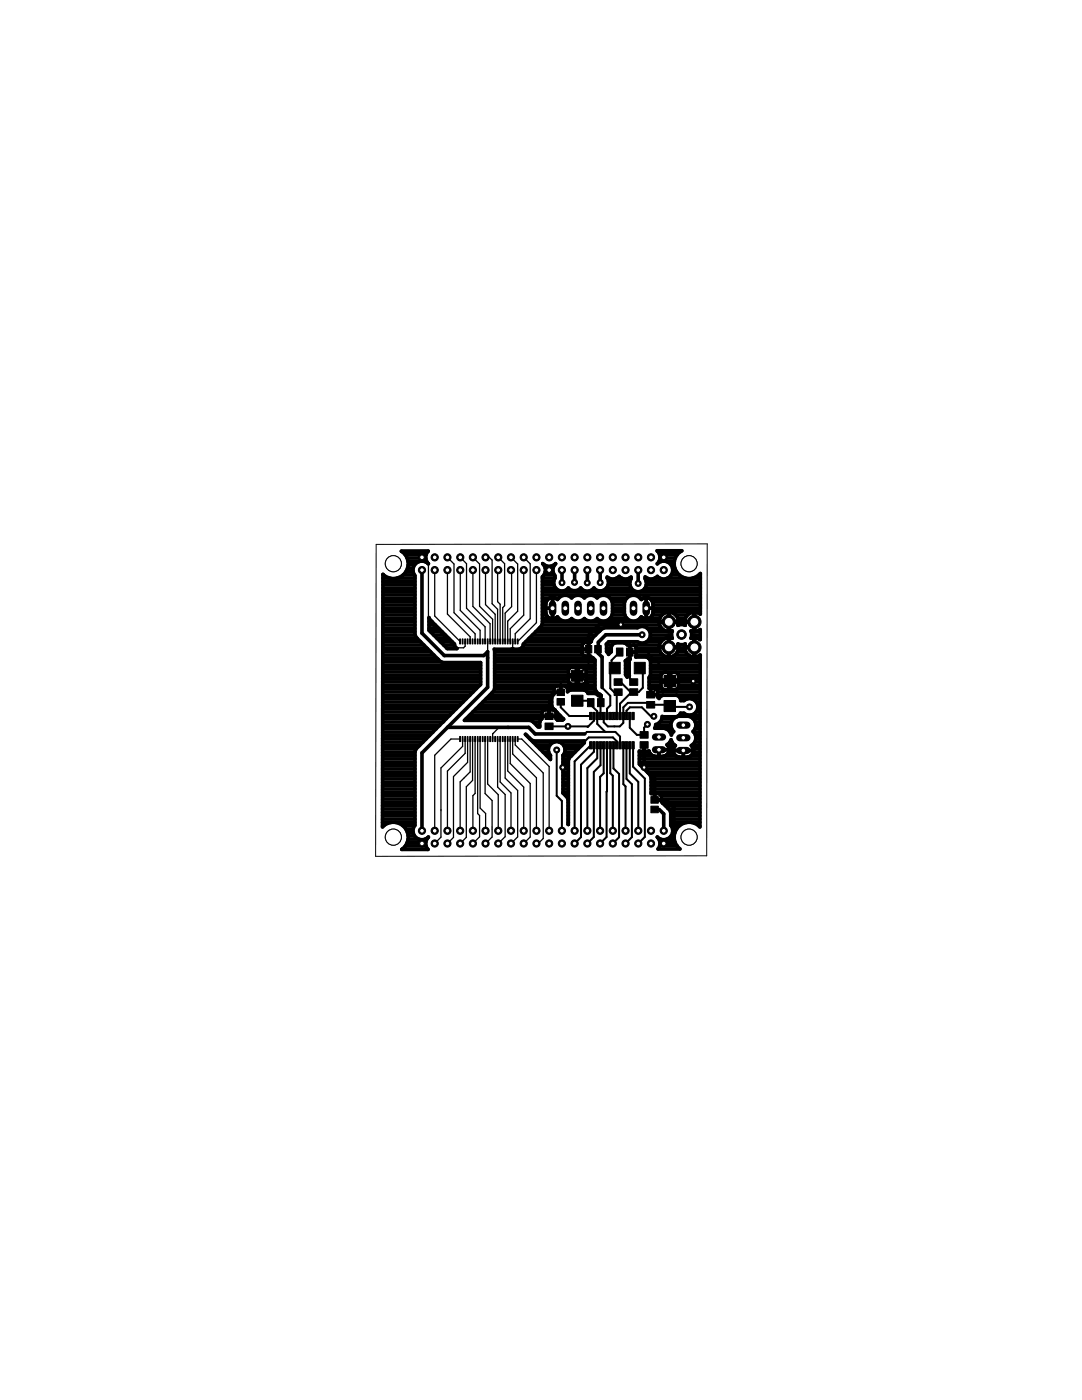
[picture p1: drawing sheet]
<svg xmlns="http://www.w3.org/2000/svg" width="216mm" height="279mm" viewBox="0 0 216 279" stroke-linecap="round" stroke-linejoin="round" font-family="sans-serif">
<g fill="#000" stroke="#000" stroke-width=".2">
<path d="M91.7 127.5h.2v1h-.2zM92.2 127.5h.2v1h-.2zM92.7 127.5h.2v1h-.2zM93.2 127.5h.2v1h-.2zM93.7 127.5h.2v1h-.2zM94.2 127.5h.2v1h-.2zM94.7 127.5h.2v1h-.2zM95.2 127.5h.2v1h-.2zM95.7 127.5h.2v1h-.2zM96.2 127.5h.2v1h-.2zM96.7 127.5h.2v1h-.2zM97.2 127.5h.2v1h-.2z"/>
<path d="M97.7 127.5h.2v1h-.2zM98.2 127.5h.2v1h-.2zM98.7 127.5h.2v1h-.2zM99.2 127.5h.2v1h-.2zM99.7 127.5h.2v1h-.2zM100.2 127.5h.2v1h-.2zM100.7 127.5h.2v1h-.2zM101.2 127.5h.2v1h-.2zM101.7 127.5h.2v1h-.2zM102.2 127.5h.2v1h-.2zM102.7 127.5h.2v1h-.2zM103.2 127.5h.2v1h-.2z"/>
<path d="M111.1 137.5h1.5v1.3h-1.5zM111.1 139.4h1.5v1.3h-1.5zM114 138.7h2.3v2.2h-2.3zM114 133.8h2.3v2.2h-2.3zM116.8 128.8h1.3v1.5h-1.3zM117.2 139.4h1.3v1.6h-1.3zM118.7 128.8h1.3v1.5h-1.3zM119.2 139.4h1.3v1.6h-1.3zM121.6 132.2h2.2v2.3h-2.2zM122.5 137.5h1.6v1.3h-1.6zM122.5 135.5h1.6v1.3h-1.6zM123 129.3h1.3v1.6h-1.3z"/>
<path d="M125 129.3h1.3v1.6h-1.3zM125.6 137.5h1.7v1.3h-1.7zM125.6 135.5h1.7v1.3h-1.7zM126.6 132.2h2.2v2.3h-2.2zM129 140h1.6v1.3h-1.6zM129 138h1.6v1.3h-1.6zM132.5 139.8h2.3v2.2h-2.3zM132.5 134.8h2.3v2.2h-2.3zM91.7 147h.2v1h-.2zM92.2 147h.2v1h-.2zM92.7 147h.2v1h-.2zM93.2 147h.2v1h-.2z"/>
<path d="M93.7 147h.2v1h-.2zM94.2 147h.2v1h-.2zM94.7 147h.2v1h-.2zM95.2 147h.2v1h-.2zM95.7 147h.2v1h-.2zM96.2 147h.2v1h-.2zM96.7 147h.2v1h-.2zM97.2 147h.2v1h-.2zM97.7 147h.2v1h-.2zM98.2 147h.2v1h-.2zM98.7 147h.2v1h-.2zM99.2 147h.2v1h-.2z"/>
<path d="M99.7 147h.2v1h-.2zM100.2 147h.2v1h-.2zM100.7 147h.2v1h-.2zM101.2 147h.2v1h-.2zM101.7 147h.2v1h-.2zM102.2 147h.2v1h-.2zM102.7 147h.2v1h-.2zM103.2 147h.2v1h-.2zM108.8 144.3h1.6v1.3h-1.6zM108.8 142.3h1.6v1.3h-1.6zM117.6 142.2h.5v1.4h-.5zM117.6 148h.5v1.5h-.5z"/>
<path d="M118.3 142.2h.4v1.4h-.4zM118.3 148h.4v1.5h-.4zM118.9 142.2h.5v1.4h-.5zM118.9 148h.5v1.5h-.5zM119.6 142.2h.5v1.4h-.5zM119.6 148h.5v1.5h-.5zM120.2 142.2h.5v1.4h-.5zM120.2 148h.5v1.5h-.5zM120.9 142.2h.4v1.4h-.4zM120.9 148h.4v1.5h-.4zM121.5 142.2h.5v1.4h-.5zM121.5 148h.5v1.5h-.5z"/>
<path d="M122.2 142.2h.4v1.4h-.4zM122.2 148h.4v1.5h-.4zM122.8 142.2h.5v1.4h-.5zM122.8 148h.5v1.5h-.5zM123.5 142.2h.5v1.4h-.5zM123.5 148h.5v1.5h-.5zM124.1 142.2h.5v1.4h-.5zM124.1 148h.5v1.5h-.5zM124.8 142.2h.4v1.4h-.4zM124.8 148h.4v1.5h-.4zM125.4 142.2h.5v1.4h-.5zM125.4 148h.5v1.5h-.5z"/>
<path d="M126.1 142.2h.5v1.4h-.5zM126.1 148h.5v1.5h-.5zM127.7 146h1.6v1.3h-1.6zM127.7 148h1.6v1.3h-1.6zM129.9 159h1.5v1.3h-1.5zM129.9 160.9h1.5v1.3h-1.5z"/>
</g>
<g fill="none" stroke="#000" stroke-width=".4">
<path d="M115.2 139.8h2.3l.4 .4v.5l1.3 1.2v2.6l1.6 1.6M115.5 134.6l-.3 .3h-1.8l-1.5 1.5v1.8h-1.5l-.8 .8v3.9M115.5 134.6h.1M115.5 134.6l4.4 4.4-.1 3.9M117.4 129.6v3l-1.9 2M119.3 129.6h.1M119.4 129.4v1.2M119.4 130.4l.7 .7M120.1 137.2l1.7 1.7v1.9l-.7 .6v1.5M122 133.3l-.2 .3v3.8l.7 .7h.8l-.2 .3v4.5M122 133.3h.7M123.7 130.1l-1.7 1.7v1.5"/>
<path d="M126.4 138.4h-.6l-2.1 2v2.5M126.4 138.1v.3l-.1 .2M128.3 133.5v3.8l-.9 .8h-1.6l-2-2h-.5M133.6 135.9v-1.3l-4.5-4.5h-3.4v5.3l.7 .7M138.3 135.9h-5.7l-2.8 2.7M100.9 145.2h.5M109.6 145h7.8M109.6 144.9v.1M111.1 149.7v9.1l1 1.1v5.9M111.9 140.1v1.1l1.7 1.7h4.3M111.9 140.1h.1M116.7 146.5l.4-.4h5.7l.9 .9v1.7"/>
<path d="M117.4 145l-.2 .1M117.9 148.7l-3.2 3.3v13.8M118.5 148.7v1.3l-2.6 2.6v14.5l-1.2 1.2M118.5 142.9v.9l-1.1 1.2M119.2 148.7v2.6l-2 2v12.5M119.8 148.7v4l-1.3 1.4v12.9l-1.3 1.3M120.5 148.7v5.6l-.8 .7v10.8M121.1 148.7l-.1 18.3-1.3 1.3M121.8 148.7v5.6l.5 .5v11M122.4 148.7v4.7l1.1 1.1v12.6l-1.2 1.2M123.1 148.7v-.8l-.8-.7h-4.8l-5.2 5.2v.8M124.4 148.7v7.8l.4 .5v8.8"/>
<path d="M125 148.7v6.7l1.1 1.1v10.6l-1.3 1.2M125 142.9v-1.1l.7-.6h2.4l2.1 2.1 .3-.3M125.7 142.9v2.3l1.4 1.5h1.4v-1.5l.7-.6M125.7 148.7v5.6l1.7 1.7v9.8M126.3 148.7v4.3l2.4 2.4v11.6l-1.3 1.3M137.6 141.1h-3.8l-.4-.4h-3.6l-.3-.4h-4.2l-.9 .9v3.1l-.7 .7h-2.4l-.8-.9v-1.2"/>
</g>
<g fill="none" stroke="#000" stroke-width=".25">
<path d="M84.2 111.2l1.3 1.3v11.5l5.3 5.3h1.7l.3-.3v-1M86.7 113.8v9.1l5.1 5.1M89.3 113.8v8.8l4.5 4.5v.9M89.3 111.2l1.3 1.4v9.7l4.2 4.2v1.5M91.8 113.8v8l4 4v2.2M91.8 111.2l1.3 1.3v8.9l3.7 3.7v2.9M94.4 111.2l1.3 1.4v8.4l2.6 2.6v4.4M94.4 113.8v7.2l3.4 3.5v3.5M96.9 111.2h.7l.6 .6v8.7l1.1 1.1v6.4M96.9 113.8v6.9l1.9 1.9v5.4M99.4 113.8l-.1 .1v6.2l.5 .5v7.4M99.4 111.2l1.3 1.3v8.4l-.4 .4v6.7"/>
<path d="M102 113.8l.1 .1v7.2l-1.3 1.3v5.6M102 111.2l1.3 1.4v9.4l-2 2v4M104.5 113.8v9l-2.7 2.7v2.5M104.5 111.2l1.3 1.3v11l-3 3v1.5M107 113.8v10.5l-3.7 3.7M97.3 128v3.3M102.3 128v1.6l.5 .5h14.5l.1-.1M91.8 147.5h-1.8l-3.3 3.2v15.1M92.3 147.5v1.4l-4.3 4.4v13.8l-1.3 1.2M92.8 147.5v2.8l-3.5 3.6v11.9M93.3 147.5v4.6l-2.8 2.9v12.1l-1.2 1.2M93.8 147.5v6.6l-2 1.9v9.8"/>
<path d="M94.3 147.5v8.2l-1.3 1.3v10.1l-1.2 1.2M94.8 147.5v10.8l-.4 .5v7M95.3 147.5v14.9l.4 .4v4.2l-1.3 1.3M95.8 147.5v13.8l1.1 1v3.5M96.8 147.5v10.9l1.4 1.4v7.2l-1.3 1.3M97.3 147.5v9l2.1 2.1v7.2M99.3 147.5v9.6l1.5 1.5v8.4l-1.4 1.3M99.8 147.5v8.6l2.2 2.1v7.6M100.8 147.5v7.8l2.5 2.5v9.2l-1.3 1.3M100.9 145.2h-1.3l-1.3 1.3v1M101.3 147.5v6.4l3.2 3.2v8.7M101.8 147.5v4.9l4 4v10.6l-1.3 1.3"/>
<path d="M102.3 147.5v3l4.7 4.7v10.6M102.8 147.5v1.2l5.6 5.6v13l-1 1h-.4M103.3 147.5h.8l5.5 5.5v12.8"/>
</g>
<g fill="none" stroke="#000" stroke-width=".72">
<path d="M76.4 118.1h6.4M76.4 119.4h6.4M76.4 118.7h6.4M76.4 117.4h6.4M76.4 116.7h6.4M76.4 116.1h6.4M76.4 115.4h1.4M76.4 114.7h.1M79.2 115.4h3.6M80.2 110h5.2M80.5 114.7h2.2M80.9 110.7h4.1"/>
<path d="M81 114h1.4M81.3 111.4h3.7M81.3 113.4h1.1M81.4 112.1h2.3M81.4 112.7h1.3M82.4 113.4v.7l.4 .8v11.8l.2 .5 4.9 4.8 .5 .2h7.5v4.4l-12.9 12.9-.2 .5v14.7a1.78 1.78 0 0 0 .2 2.5 1.78 1.78 0 0 0 2.5-.2v.1a1.7 1.7 0 0 0-.1 2.4h-5.2a2.86 2.86 0 0 0 1.2-2M84.2 113.8v12.6l4.4 4.4h7.9l.8-.7v7.1l-13.1 13.1v15.5M84.7 112.1h.5M85.2 112.2a1.8 1.8 0 0 1 .2-2.2h-5.3a2.96 2.96 0 0 1 .7 4.4 2.96 2.96 0 0 1-4.4 .2l-.1 50.4a2.98 2.98 0 0 1 3.5-.6 2.98 2.98 0 0 1 1.6 3.1M85.5 112.5a1.78 1.78 0 0 0-1.8-.5 1.78 1.78 0 0 0-1.3 1.4M108.2 118.1h18.7M108.2 119.4h1.5"/>
<path d="M108.2 118.7h31.5M108.2 117.4h2.7M108.2 116.7h2.3M108.2 116.1h2.3M108.2 115.4h2.5M108.3 112.5l.5 .9M108.3 112.5h.1M108.3 112.5a1.74 1.74 0 0 0 2.3 .2M108.5 112.7h.1M108.6 114.7h2M108.8 113.4v.7l-.6 1v9.4l-.5 .8-3.3 3.2a.97 .97 0 0 1-.8 1.1h-5l.1 7.8M108.8 114h1.5"/>
<path d="M108.8 113.4h1.6M109.4 119.6a1.38 1.38 0 0 1 1.8 .1 1.79 1.79 0 0 1 2.9-.4 1.7 1.7 0 0 1 2.5 0 1.7 1.7 0 0 1 2.5 0 1.79 1.79 0 0 1 1.9-.4 1.79 1.79 0 0 1 1.2 1.4v2.2a1.81 1.81 0 0 1-3.1 .9 1.75 1.75 0 0 1-2.5 0 1.75 1.75 0 0 1-2.5 0 1.8 1.8 0 0 1-2.9-.3 1.35 1.35 0 0 1-1.4 .3 1.35 1.35 0 0 1-.9-1.1v-2zM110.3 119.3v4.2M110.3 119.4h.1M110.3 113.4v.7l.4 .8v.5M110.6 112.8l-.3 .6M110.6 112.7h.1M110.7 115.4a1.67 1.67 0 0 0 .4 2.2 1.67 1.67 0 0 0 2.3-.3 1.62 1.62 0 0 0 2.5 0 1.64 1.64 0 0 0 2.6 0 1.72 1.72 0 0 0 2.4 .2 1.72 1.72 0 0 0 .3-2.3 1.71 1.71 0 0 0 2.3-.2 1.69 1.69 0 0 0 2.4 .2l-.2 .9M110.8 119.4h.7M110.9 112.5l-.3 .3M112.1 113.8h.1M112.1 113.8v2.5"/>
<path d="M113.4 117.4h.1M114.7 113.8l-.1 2.4M115.8 117.4h.1M117.2 116.3h.1M117.2 113.8v2.5M118.5 117.4h.1M119.7 113.8l.1 2.5M121 117.4h4.9M121.2 115.4h.3M121.3 116.7h4.4M121.4 116.1h4.3M121.8 119.4h3.3"/>
<path d="M123 115.4h1.1M124.9 119.6a1.85 1.85 0 0 1 3.1 .1 1.37 1.37 0 0 1 1.4-.4 1.37 1.37 0 0 1 .9 1.2v1.8a1.35 1.35 0 0 1-.9 1.1 1.35 1.35 0 0 1-1.4-.3 1.85 1.85 0 0 1-1.9 .9 1.85 1.85 0 0 1-1.5-1.5v-2.2zM125.6 115.4h.3M125.7 116.1v.7l.2 .6M127.3 113.8v2.6M127.4 113.8h-.1M127.7 118.1h12M127.7 119.4h.6M128.7 117.4h11M128.7 115.4h.5M128.9 119.3v4.2M128.9 119.4h.1"/>
<path d="M128.9 116.1h10.8M129 116.1a1.67 1.67 0 0 1-1 1.9 1.67 1.67 0 0 1-2.1-.6M129 116.7h10.7M129.5 119.4h10.2M130.6 115.4h1.1M131.1 112.5a1.71 1.71 0 0 0 0-2.6h5a2.97 2.97 0 0 0-.9 4.5 2.97 2.97 0 0 0 4.5 0v8.2l-.5-.3-.6-.1v1.8h-2a1.95 1.95 0 0 1 1.8-1.8M131.2 110h4.6M131.4 112.3a1.8 1.8 0 0 1 2.5 .3 1.8 1.8 0 0 1-.3 2.5 1.8 1.8 0 0 1-2.4-.1 1.71 1.71 0 0 1-2.5 .1l.3 1M131.5 112.1h.4M131.6 110.7h3.5M131.7 111.4h3M132.9 112.1h1.7"/>
<path d="M133.2 115.4h3.6M133.9 112.7h.6M134 114.7h1.5M134.2 113.4h.5M134.2 114h.8M138.2 115.4h1.5M139.5 114.7h.2M76.4 139.4h16.7M76.4 136.1h19.5M76.4 138.8h17.3M76.4 138.1h18M76.4 137.4h18.7"/>
<path d="M76.4 136.8h19.3M76.4 135.4h19.5M76.4 134.7h19.5M76.4 134.1h19.5M76.4 126.1h6.4M76.4 128.7h8.2M76.4 128.1h7.5M76.4 121.4h6.4M76.4 133.4h19.5M76.4 132.8h19.5M76.4 132.1h11.6M76.4 131.4h10.8"/>
<path d="M76.4 130.7h10.2M76.4 130.1h9.5M76.4 129.4h8.9M76.4 127.4h6.8M76.4 126.7h6.4M76.4 125.4h6.4M76.4 124.7h6.4M76.4 124.1h6.4M76.4 123.4h6.4M76.4 122.7h6.4M76.4 122.1h6.4M76.4 120.7h6.4"/>
<path d="M76.4 120.1h6.4M85.6 123.3l.1 .3 5 4.9a.92 .92 0 0 0 .5 .9h-2l-3.6-3.6zM85.6 125.4h1.9M85.6 124.7h1.3M85.6 124.1h.6M85.6 123.4h.1M85.9 126.1h2.3M86.5 126.7h2.4M87.2 127.4h2.3M87.9 128.1h2.3M88.5 128.7h2.2M89.2 129.4h1.9"/>
<path d="M97 139.4h13.1M97.7 138.8h12.6M98.1 138.3v.1M98.4 138.1h12.2M98.7 137.4l-.2 .6-.4 .3M98.7 136.1h14.8M98.7 137.4h11.9M98.7 136.8h20M98.7 135.4h14.7M98.7 134.7h16.3M98.7 134.1h14.7M98.7 133.4h14.8"/>
<path d="M98.7 132.8h20M98.7 132.1h20M98.7 131.4h19.7M98.7 130.7h17.7M98.7 130.1h17.5M104 129.4h12.2M104.4 128.7h11.8M104.9 128.1h13M105.6 127.4h12.6M106.2 126.7h12.7M106.9 126.1h12.6M107.6 125.4h12.7"/>
<path d="M108.1 124.7h23.5M108.2 121.4h2.1M108.2 124.1h25.2M108.2 123.4h1.5M108.2 122.7h.8M108.2 122.1h.7M108.2 120.7h.7M108.2 120.1h.8M110.3 123.4h.1M110.3 122.7h.1M110.3 122.1h.1M110.3 120.7v.1"/>
<path d="M110.3 120.1h.1M110.6 137.4l.2-.4 .3-.1h1.7l.3 .2 .1 .3M110.6 137.4v1.1l-.5 .7v1.7l.2 .4 2.2 2.2-.3 .2h-.9l-.3-.3-.1-1.3-.4-.4h-1.8l-.5 .4-.1 1.3-.4 .7v1h-.3l-1.1-1.1-.5-.2h-13.1l5.4-5.5M110.6 138.2h1.3M110.8 123.4h.7M111.9 136.9v1.3M111.9 138.2h.1M111.9 138.1h.1M111.9 137.4h.1M113.2 137.4h5.5M113.7 133.3l1.3-.1v3.3l-1.3-.1-.3-.4v-1h3.5l-.1 1.3-.4 .2h-1v-3.3l1.3 .1 .2 .4v1h-3.5v-1zM115 136.1h.4"/>
<path d="M115 135.4h.4M115 134.1h.4M115 133.4h.4M115.4 134.7h3.3M116.2 129.6h1.3M116.2 128.8v1.6l.1 .3 .4 .2h1.1l.9 .8v5.8l.3 .5 1 .8h-.6l-.7-.4h-1.4l-.4-.5-.4-.2h-2.7l-.6 .4v-.7M116.8 133.4h1.9M116.9 136.1h1.8M116.9 135.4h1.8M116.9 134.1h1.8M117.2 138.1h1.8M117.4 130.7l.1 .1"/>
<path d="M117.4 130.1h.1M117.4 129.4h.1M117.4 128.7l.1 .1M118.2 127.4l-.4 .8h-1.2l-.4 .6M119.3 129.6v.7l.8 .8v6.1M119.3 138.8h.6M119.7 125.9l.4-.4 .5-.2h6.6a1.68 1.68 0 0 1 2.3 .5 1.68 1.68 0 0 1-.4 2.3M119.7 125.9h.1M119.7 125.9l-1.5 1.5M119.9 138.8v1.5M119.9 139.4h.1M121 128.7h1.1"/>
<path d="M121 129.4h1M121.1 130.1h.9M121.7 123.4h3.4M122.1 128.7l.7-.4h1.7l.7 .4h6.4M122.1 128.7l-.1 .4v1M122.1 122.7h2.6M122.1 120.1h2.6M122.2 121.4h2.4M122.2 122.1h2.4M122.2 120.7h2.4M123.9 124.7h-4.3l-2.2 2.1v4.1M124.8 131.9l.4-.4h.5l-.2 .5 .1 2.9-.5 .2-.3-.4z"/>
<path d="M124.8 134.1h.7M124.8 133.4h.7M124.8 132.8h.7M124.8 132.1h.7M124.9 134.7h.6M125.7 131.4h.1M125.7 130.7v.1M125.7 130.1h.1M125.7 129.4h.1M125.7 128.8v2.7M126.4 128.7l.3 .2 .2 .3v1.9h2.1l.6 .5 .2 .4v2.7l-.3 .5v2.2h1.3M126.9 130.1l-1.2 .1"/>
<path d="M126.9 130.7h5.4M126.9 130.1h4.8M126.9 129.4h4.6M127.7 123.4h.7M128.1 126.7h-7.2l-1.5 1.5v1.7M128.9 123.4h.1M128.9 122.7h.1M128.9 122.1h.1M128.9 120.7l.1 .1M128.9 120.1h.1M129.1 128.1l-.6 .2h-.7l-.6-.2h-5.7l-.5 .4v1.5l.4 .6 .6-.5M129.1 128.1h2.8"/>
<path d="M129.2 125.4h2.8M129.5 131.4h10.2M129.5 123.4h2.2M129.5 136.1h10.2M129.5 136.8h2.4M129.5 135.4h2.4M129.6 127.4h3.1M129.7 126.1h4.4M129.8 126.7h4.2M129.8 134.7h2.1M129.8 134.1h9.9M129.8 133.4h9.9"/>
<path d="M129.8 132.8h9.9M129.8 132.1h9.9M129.8 138.6h1.4M129.8 138.6l.1 .1M129.8 137.4v1.2M129.8 138.1h.1M129.8 137.4h.1M130.2 122.7h1.9M130.2 120.1h9.5M130.3 122.1h9.4M130.3 120.7h9.4M130.8 137.4l.4 .4v1.3l.3 .3 .4-.5 .4-.2h2.7a1.02 1.02 0 0 1 .8 1.1h.7l.7-.4"/>
<path d="M130.8 137.4h1.3M131.2 138.8h1M131.2 138.1h8.5M131.5 124.2h3.9M131.5 124.2h.1M131.5 124.2l.1 .5M131.6 124.7a2.02 2.02 0 0 0 1.7 1.3M131.7 130l-.2-.7h3.9l-.2 .7M131.8 128.1a1.97 1.97 0 0 1 1.6-.8v3.8a1.86 1.86 0 0 1-1.7-1.1M131.9 134.7v1h3.5v-1M131.9 134.7l.4-.5h1.1v3.4l-1.3-.1-.2-.4v-1M133.4 126v-3.8a1.91 1.91 0 0 0-1.9 1.8h3.9a1.95 1.95 0 0 0-1.8-1.8v3.8"/>
<path d="M133.4 128.7h.2M133.4 128.1h.2M133.4 130.7h.2M133.4 130.1h.2M133.4 129.4h.2M133.4 127.4h.2M133.4 125.4h.2M133.4 124.7h.2M133.4 123.4h.2M133.4 122.7h.2M133.4 137.4h.4M133.4 136.8h.4"/>
<path d="M133.4 135.4h.4M133.4 134.7h.4M133.6 124.1h4.9M133.6 126l.6-.1-.2 .4v.7l.2 .4-.6-.1v3.8a1.86 1.86 0 0 0 1.6-1.1M134.6 130.7h2.8M134.8 122.7h2.4M135 138.8h4.7M135.2 130.1h1.6M135.2 137.4h4.5M135.3 123.4h1.5M135.3 124.7h1.4M135.3 124.7h.1"/>
<path d="M135.3 128.7h1.4M135.4 134.7l-.4-.5h-1.2v3.4l1.4-.1 .2-.4v-1M135.4 136.8h4.3M135.4 135.4h4.3M135.4 134.7h4.3M135.4 129.4h1.2M135.4 124.2l-.1 .5M135.4 124.2h.1M135.8 139.4h3.9M136.6 124.2h2v1.8M136.6 124.2h.1M136.6 124.2l.1 .5"/>
<path d="M136.6 124.7h.1M136.8 130l-.2-.7h2v1.8l1.1-.4M136.8 130a1.89 1.89 0 0 0 1.6 1.1M137.9 139.4a1.67 1.67 0 0 1 1.2 2.4 1.67 1.67 0 0 1-2.6 .5h-.7l-.4 .6-.4 .1h-2.9a1.59 1.59 0 0 1-1.3 1.6l-.2 .7h2l.6 .3 .5 .5M137.9 126.1h1.8M138 126.7h1.7M138.4 127.3h.1M138.4 122.2h.1M138.4 131.1h.1M138.5 122.2l-.1 3.8-.5-.1 .1 .4v.7l-.1 .4 .5-.1M138.5 127.3v3.8M138.5 128.7h.1"/>
<path d="M138.5 128.1h.1M138.5 130.7h.1M138.5 130.1h.1M138.5 129.4h.1M138.5 127.4h.1M138.5 125.4h.1M138.5 124.7h.1M138.5 123.4h.1M138.5 122.7h.1M138.7 126l1-.4v2.1l-1.1-.4v1.8h-2l.1-.6-.3 .2h-.8l-.3-.2 .1 .6h-3.9l.3-1M139.3 127.4h.4M139.7 130.7v34.3a2.98 2.98 0 0 0-3.5-.6 2.98 2.98 0 0 0-1.7 3.1"/>
<path d="M139.7 130.7v.1M139.7 121.4h-10.7M76.3 159.5h6.5M76.3 158.8h6.5M76.3 158.1h6.5M76.3 157.5h6.5M76.3 156.8h6.5M76.3 156.1h6.5M76.3 155.4h6.5M76.3 154.8h6.5M76.3 154.1h6.5M76.3 153.5h6.5"/>
<path d="M76.3 152.8h6.5M76.3 152.1h6.5M76.3 151.4h6.5M76.3 150.8h6.5M76.3 150.1h6.5M76.3 149.4h6.7M76.3 148.8h7.4M76.3 148.1h8.1M76.3 147.4h8.7M76.4 146.8h9.3M76.4 146.1h10M76.4 145.4h10.7"/>
<path d="M76.4 144.8h11.3M76.4 144.1h12M76.4 143.4h12.6M76.4 142.8h13.3M76.4 142.1h14M76.4 141.4h14.7M76.4 140.8h15.3M76.4 140.1h16M88.5 144h.1M89.3 145.2h16.2l1.3 1.3h9.9M93 143.4h15.1M93.7 142.8h14.4"/>
<path d="M94.3 142.1h13.9M95 141.4h15.4M95.7 140.8h14.4M96.4 140.1h13.7M105.1 146.8h.1M105.7 147.4h.1M106.4 148.1h4.1M106.4 144.1h1.3M107 148.8h2.7M107.1 144.8h.6M107.7 149.4h1.7M108.1 142.9h2.9"/>
<path d="M108.4 150.1h1.1M109.1 150.8h.7M109.6 141.7v1.3M109.6 142.8h.1M109.6 142.1h.1M109.7 151.4h.1M109.8 150.7v.9l-5-5 1.2 1.1 .5 .2h10.1v.4l-3 2.9-.2 .5v12.8M109.8 150.7a1.66 1.66 0 0 1 .1-2.2 1.66 1.66 0 0 1 2.3 0 1.66 1.66 0 0 1 .1 2.2M110.9 142.1h.1M111 142.8h.7M111 143.4h1.4M111.6 148.1h5"/>
<path d="M112.3 150.7v7.6l.9 .8 .2 .5M112.3 158.1h1.1M112.3 157.5h1.1M112.3 156.8h1.1M112.3 156.1h1.1M112.3 155.4h1.1M112.3 154.8h1.1M112.3 154.1h1.1M112.3 153.5h1.1M112.3 152.8h1.1M112.3 152.1h1.1M112.3 151.4h1.2"/>
<path d="M112.3 150.8h1.8M112.5 148.8h3.6M112.7 150.1h2M112.7 149.4h2.7M112.8 158.8h.6M113.3 159.5h.1M119.9 140.1h.1M127.6 152.1h12.1M127.6 151.4h12.1M127.6 150.8h2.6M127.6 150.1h2M127.8 152.8h11.9"/>
<path d="M128.5 153.5h11.2M128.5 148.8h.1M128.5 149.4v.1M128.5 148.7v4.5l2.1 2.1v4.3M129.2 154.1h10.5M129.5 149.9a1.32 1.32 0 0 0 1.2 1h1.6a1.31 1.31 0 0 0 1.2-.9 1.31 1.31 0 0 0-.4-1.4l.6-.5 .2-.5 .3 .7 .6 .5-.4 .7v.6M129.5 149.9h-1.9v2.6l2.1 2.2 .2 .4v3.3h1.5l.4 .1 .2 .4v1.1l1.6 1.6 .2 .6v2.5l.1 .1M129.5 149.9h.1M129.8 154.8h9.9M129.9 158.1h9.8M129.9 157.5h9.8M129.9 156.8h9.8"/>
<path d="M129.9 156.1h9.8M129.9 155.4h9.8M130.6 159.6h2.3l1.6 1.6v6.2l-.9 .9h-1.2M130.6 159.6v.1M130.6 159.5h.1M130.6 158.8h.1M130.8 144.8h3.1M131.5 149.6v1.3M131.5 149.6h.1M131.5 149.6h2M131.5 150.8h.1M131.5 150.1h.1"/>
<path d="M131.7 144.1h2.3M132 158.8h7.7M132 159.5h7.7M132.1 143.4h2.3M132.8 145.4h1.2M132.8 150.8h2M133.2 148.8h1.5M133.4 150.1h1M133.5 149.4h.9M133.7 148.1h.4M133.7 146.1l.3 .6 .4-.7a1.77 1.77 0 0 1-.5-1.8 1.77 1.77 0 0 1 1.4-1.3h2.1a1.77 1.77 0 0 1 1.4 1.3 1.77 1.77 0 0 1-.5 1.8 1.73 1.73 0 0 1-.4 2.8l.4 .7v.6M133.7 146.1h.6"/>
<path d="M134.3 149.8h4.1M134.4 150.1a1.27 1.27 0 0 0 1.2 1h1.6a1.27 1.27 0 0 0 1.1-1M135.5 142.8h4.2M136.4 150.1h.1M136.4 150.8h.1M136.4 149.8v1.3M137.9 150.8h1.8M138 148.8h1.7M138.3 143.4h1.4M138.3 150.1h1.4M138.3 149.4h1.4M138.4 146.1h1.3"/>
<path d="M138.6 148.1h1.1M138.7 145.4h1M138.7 144.1h1M138.8 146.8h.9M138.8 147.4h.9M138.8 144.8h.9M138.9 142.1h.8M138.9 140.1h.8M139.2 141.4h.5M139.2 140.8h.5M76.3 164.1h1.7M76.3 164.8h.3"/>
<path d="M76.3 163.5h6.5M76.3 162.8h6.5M76.3 162.1h6.5M76.3 161.5h6.5M76.3 160.8h6.5M76.3 160.1h6.5M79 164.1h3.8M80.2 169.5h5.2M80.4 164.8h2.3M80.9 168.8h4.1M81 165.5h1.4M81.3 168.1h3.7"/>
<path d="M81.3 166.1h1.1M81.4 167.5h2.2M81.4 166.8h1.3M84.8 167.5h.4M113.4 164.1h.1M113.4 163.5h.1M113.4 162.8h.1M113.4 162.1h.1M113.4 161.5h.1M113.4 160.8h.1M113.4 160.1h.1M131.1 167.1a1.69 1.69 0 0 1 .2 2.3h4.4l-.6-.5-.6-1.4"/>
<path d="M131.2 167l-.1 .1M131.5 167.5h.3M131.5 161.5l.9 .9v3.4M131.6 168.8h3.5M131.7 168.1h3M132.1 160.1h7.6M132.3 160.3h.1M132.8 160.8h6.9M133.1 167.5h1.4M133.4 161.5h6.3M133.8 162.1h5.9M133.8 164.1h3.2"/>
<path d="M133.8 163.5h5.9M133.8 162.8h5.9M133.9 166.8a1.78 1.78 0 0 1-2.7 .2M133.9 164.8l.3 .6v.8l-.3 .6M133.9 166.8h.6M133.9 164.8h1.7M134.2 166.1h.5M134.2 165.5h.8M138 164.1h1.7M139.4 164.8h.3"/>
</g>
<path d="M128.9 120.6v1.6" fill="none" stroke="#000" stroke-width="1.5"/>
<circle cx="128.9" cy="121.4" r=".51" fill="#fff" stroke="#000" stroke-width=".2"/>
<path d="M126.4 120.6v1.6" fill="none" stroke="#000" stroke-width="1.5"/>
<circle cx="126.4" cy="121.4" r=".51" fill="#fff" stroke="#000" stroke-width=".2"/>
<path d="M130.8 149.6h1.4" fill="none" stroke="#000" stroke-width="1.4"/>
<circle cx="131.5" cy="149.6" r=".47" fill="#fff" stroke="#000" stroke-width=".2"/>
<path d="M130.8 147.1h1.4" fill="none" stroke="#000" stroke-width="1.4"/>
<circle cx="131.5" cy="147.1" r=".47" fill="#fff" stroke="#000" stroke-width=".2"/>
<path d="M135.6 144.7h1.5" fill="none" stroke="#000" stroke-width="1.4"/>
<circle cx="136.4" cy="144.7" r=".47" fill="#fff" stroke="#000" stroke-width=".2"/>
<path d="M135.6 147.2h1.5" fill="none" stroke="#000" stroke-width="1.4"/>
<circle cx="136.4" cy="147.2" r=".47" fill="#fff" stroke="#000" stroke-width=".2"/>
<path d="M135.6 149.8h1.5" fill="none" stroke="#000" stroke-width="1.4"/>
<circle cx="136.4" cy="149.8" r=".47" fill="#fff" stroke="#000" stroke-width=".2"/>
<circle cx="136" cy="126.6" r=".95" fill="#000" stroke="#000" stroke-width=".2"/>
<circle cx="136" cy="126.6" r=".64" fill="#fff" stroke="#000" stroke-width=".2"/>
<circle cx="133.5" cy="124.1" r="1.33" fill="#000" stroke="#000" stroke-width=".2"/>
<circle cx="133.5" cy="124.1" r=".89" fill="#fff" stroke="#000" stroke-width=".2"/>
<circle cx="138.6" cy="124.1" r="1.33" fill="#000" stroke="#000" stroke-width=".2"/>
<circle cx="138.6" cy="124.1" r=".89" fill="#fff" stroke="#000" stroke-width=".2"/>
<circle cx="138.6" cy="129.2" r="1.33" fill="#000" stroke="#000" stroke-width=".2"/>
<circle cx="138.6" cy="129.2" r=".89" fill="#fff" stroke="#000" stroke-width=".2"/>
<circle cx="133.5" cy="129.2" r="1.33" fill="#000" stroke="#000" stroke-width=".2"/>
<circle cx="133.5" cy="129.2" r=".89" fill="#fff" stroke="#000" stroke-width=".2"/>
<circle cx="84.2" cy="111.2" r=".72" fill="#000" stroke="#000" stroke-width=".2"/>
<circle cx="84.2" cy="111.2" r=".47" fill="#fff" stroke="#000" stroke-width=".2"/>
<circle cx="84.2" cy="113.8" r=".72" fill="#000" stroke="#000" stroke-width=".2"/>
<circle cx="84.2" cy="113.8" r=".47" fill="#fff" stroke="#000" stroke-width=".2"/>
<circle cx="86.7" cy="113.8" r=".72" fill="#000" stroke="#000" stroke-width=".2"/>
<circle cx="86.7" cy="113.8" r=".47" fill="#fff" stroke="#000" stroke-width=".2"/>
<circle cx="86.7" cy="111.2" r=".72" fill="#000" stroke="#000" stroke-width=".2"/>
<circle cx="86.7" cy="111.2" r=".47" fill="#fff" stroke="#000" stroke-width=".2"/>
<circle cx="89.3" cy="111.2" r=".72" fill="#000" stroke="#000" stroke-width=".2"/>
<circle cx="89.3" cy="111.2" r=".47" fill="#fff" stroke="#000" stroke-width=".2"/>
<circle cx="89.3" cy="113.8" r=".72" fill="#000" stroke="#000" stroke-width=".2"/>
<circle cx="89.3" cy="113.8" r=".47" fill="#fff" stroke="#000" stroke-width=".2"/>
<circle cx="91.8" cy="113.8" r=".72" fill="#000" stroke="#000" stroke-width=".2"/>
<circle cx="91.8" cy="113.8" r=".47" fill="#fff" stroke="#000" stroke-width=".2"/>
<circle cx="91.8" cy="111.2" r=".72" fill="#000" stroke="#000" stroke-width=".2"/>
<circle cx="91.8" cy="111.2" r=".47" fill="#fff" stroke="#000" stroke-width=".2"/>
<circle cx="94.4" cy="111.2" r=".72" fill="#000" stroke="#000" stroke-width=".2"/>
<circle cx="94.4" cy="111.2" r=".47" fill="#fff" stroke="#000" stroke-width=".2"/>
<circle cx="94.4" cy="113.8" r=".72" fill="#000" stroke="#000" stroke-width=".2"/>
<circle cx="94.4" cy="113.8" r=".47" fill="#fff" stroke="#000" stroke-width=".2"/>
<circle cx="96.9" cy="113.8" r=".72" fill="#000" stroke="#000" stroke-width=".2"/>
<circle cx="96.9" cy="113.8" r=".47" fill="#fff" stroke="#000" stroke-width=".2"/>
<circle cx="96.9" cy="111.2" r=".72" fill="#000" stroke="#000" stroke-width=".2"/>
<circle cx="96.9" cy="111.2" r=".47" fill="#fff" stroke="#000" stroke-width=".2"/>
<circle cx="99.4" cy="111.2" r=".72" fill="#000" stroke="#000" stroke-width=".2"/>
<circle cx="99.4" cy="111.2" r=".47" fill="#fff" stroke="#000" stroke-width=".2"/>
<circle cx="99.4" cy="113.8" r=".72" fill="#000" stroke="#000" stroke-width=".2"/>
<circle cx="99.4" cy="113.8" r=".47" fill="#fff" stroke="#000" stroke-width=".2"/>
<circle cx="102" cy="111.2" r=".72" fill="#000" stroke="#000" stroke-width=".2"/>
<circle cx="102" cy="111.2" r=".47" fill="#fff" stroke="#000" stroke-width=".2"/>
<circle cx="102" cy="113.8" r=".72" fill="#000" stroke="#000" stroke-width=".2"/>
<circle cx="102" cy="113.8" r=".47" fill="#fff" stroke="#000" stroke-width=".2"/>
<circle cx="104.5" cy="113.8" r=".72" fill="#000" stroke="#000" stroke-width=".2"/>
<circle cx="104.5" cy="113.8" r=".47" fill="#fff" stroke="#000" stroke-width=".2"/>
<circle cx="104.5" cy="111.2" r=".72" fill="#000" stroke="#000" stroke-width=".2"/>
<circle cx="104.5" cy="111.2" r=".47" fill="#fff" stroke="#000" stroke-width=".2"/>
<circle cx="107" cy="111.2" r=".72" fill="#000" stroke="#000" stroke-width=".2"/>
<circle cx="107" cy="111.2" r=".47" fill="#fff" stroke="#000" stroke-width=".2"/>
<circle cx="107" cy="113.8" r=".72" fill="#000" stroke="#000" stroke-width=".2"/>
<circle cx="107" cy="113.8" r=".47" fill="#fff" stroke="#000" stroke-width=".2"/>
<circle cx="109.6" cy="113.8" r=".72" fill="#000" stroke="#000" stroke-width=".2"/>
<circle cx="109.6" cy="113.8" r=".47" fill="#fff" stroke="#000" stroke-width=".2"/>
<circle cx="109.6" cy="111.2" r=".72" fill="#000" stroke="#000" stroke-width=".2"/>
<circle cx="109.6" cy="111.2" r=".47" fill="#fff" stroke="#000" stroke-width=".2"/>
<circle cx="112.1" cy="111.2" r=".72" fill="#000" stroke="#000" stroke-width=".2"/>
<circle cx="112.1" cy="111.2" r=".47" fill="#fff" stroke="#000" stroke-width=".2"/>
<circle cx="112.1" cy="113.8" r=".72" fill="#000" stroke="#000" stroke-width=".2"/>
<circle cx="112.1" cy="113.8" r=".47" fill="#fff" stroke="#000" stroke-width=".2"/>
<circle cx="114.7" cy="113.8" r=".72" fill="#000" stroke="#000" stroke-width=".2"/>
<circle cx="114.7" cy="113.8" r=".47" fill="#fff" stroke="#000" stroke-width=".2"/>
<circle cx="114.7" cy="111.2" r=".72" fill="#000" stroke="#000" stroke-width=".2"/>
<circle cx="114.7" cy="111.2" r=".47" fill="#fff" stroke="#000" stroke-width=".2"/>
<circle cx="117.2" cy="111.2" r=".72" fill="#000" stroke="#000" stroke-width=".2"/>
<circle cx="117.2" cy="111.2" r=".47" fill="#fff" stroke="#000" stroke-width=".2"/>
<circle cx="117.2" cy="113.8" r=".72" fill="#000" stroke="#000" stroke-width=".2"/>
<circle cx="117.2" cy="113.8" r=".47" fill="#fff" stroke="#000" stroke-width=".2"/>
<circle cx="119.7" cy="113.8" r=".72" fill="#000" stroke="#000" stroke-width=".2"/>
<circle cx="119.7" cy="113.8" r=".47" fill="#fff" stroke="#000" stroke-width=".2"/>
<circle cx="119.7" cy="111.2" r=".72" fill="#000" stroke="#000" stroke-width=".2"/>
<circle cx="119.7" cy="111.2" r=".47" fill="#fff" stroke="#000" stroke-width=".2"/>
<circle cx="122.3" cy="111.2" r=".72" fill="#000" stroke="#000" stroke-width=".2"/>
<circle cx="122.3" cy="111.2" r=".47" fill="#fff" stroke="#000" stroke-width=".2"/>
<circle cx="122.3" cy="113.8" r=".72" fill="#000" stroke="#000" stroke-width=".2"/>
<circle cx="122.3" cy="113.8" r=".47" fill="#fff" stroke="#000" stroke-width=".2"/>
<circle cx="124.8" cy="113.8" r=".72" fill="#000" stroke="#000" stroke-width=".2"/>
<circle cx="124.8" cy="113.8" r=".47" fill="#fff" stroke="#000" stroke-width=".2"/>
<circle cx="124.8" cy="111.2" r=".72" fill="#000" stroke="#000" stroke-width=".2"/>
<circle cx="124.8" cy="111.2" r=".47" fill="#fff" stroke="#000" stroke-width=".2"/>
<circle cx="127.4" cy="111.2" r=".72" fill="#000" stroke="#000" stroke-width=".2"/>
<circle cx="127.4" cy="111.2" r=".47" fill="#fff" stroke="#000" stroke-width=".2"/>
<circle cx="127.4" cy="113.8" r=".72" fill="#000" stroke="#000" stroke-width=".2"/>
<circle cx="127.4" cy="113.8" r=".47" fill="#fff" stroke="#000" stroke-width=".2"/>
<circle cx="129.9" cy="113.8" r=".72" fill="#000" stroke="#000" stroke-width=".2"/>
<circle cx="129.9" cy="113.8" r=".47" fill="#fff" stroke="#000" stroke-width=".2"/>
<circle cx="129.9" cy="111.2" r=".72" fill="#000" stroke="#000" stroke-width=".2"/>
<circle cx="129.9" cy="111.2" r=".47" fill="#fff" stroke="#000" stroke-width=".2"/>
<circle cx="132.4" cy="111.2" r=".72" fill="#000" stroke="#000" stroke-width=".2"/>
<circle cx="132.4" cy="111.2" r=".47" fill="#fff" stroke="#000" stroke-width=".2"/>
<circle cx="132.4" cy="113.8" r=".72" fill="#000" stroke="#000" stroke-width=".2"/>
<circle cx="132.4" cy="113.8" r=".47" fill="#fff" stroke="#000" stroke-width=".2"/>
<circle cx="132.4" cy="168.3" r=".72" fill="#000" stroke="#000" stroke-width=".2"/>
<circle cx="132.4" cy="168.3" r=".47" fill="#fff" stroke="#000" stroke-width=".2"/>
<circle cx="129.9" cy="168.3" r=".72" fill="#000" stroke="#000" stroke-width=".2"/>
<circle cx="129.9" cy="168.3" r=".47" fill="#fff" stroke="#000" stroke-width=".2"/>
<circle cx="127.4" cy="168.3" r=".72" fill="#000" stroke="#000" stroke-width=".2"/>
<circle cx="127.4" cy="168.3" r=".47" fill="#fff" stroke="#000" stroke-width=".2"/>
<circle cx="112.1" cy="168.3" r=".72" fill="#000" stroke="#000" stroke-width=".2"/>
<circle cx="112.1" cy="168.3" r=".47" fill="#fff" stroke="#000" stroke-width=".2"/>
<circle cx="114.7" cy="168.3" r=".72" fill="#000" stroke="#000" stroke-width=".2"/>
<circle cx="114.7" cy="168.3" r=".47" fill="#fff" stroke="#000" stroke-width=".2"/>
<circle cx="117.2" cy="168.3" r=".72" fill="#000" stroke="#000" stroke-width=".2"/>
<circle cx="117.2" cy="168.3" r=".47" fill="#fff" stroke="#000" stroke-width=".2"/>
<circle cx="119.7" cy="168.3" r=".72" fill="#000" stroke="#000" stroke-width=".2"/>
<circle cx="119.7" cy="168.3" r=".47" fill="#fff" stroke="#000" stroke-width=".2"/>
<circle cx="122.3" cy="168.3" r=".72" fill="#000" stroke="#000" stroke-width=".2"/>
<circle cx="122.3" cy="168.3" r=".47" fill="#fff" stroke="#000" stroke-width=".2"/>
<circle cx="124.8" cy="168.3" r=".72" fill="#000" stroke="#000" stroke-width=".2"/>
<circle cx="124.8" cy="168.3" r=".47" fill="#fff" stroke="#000" stroke-width=".2"/>
<circle cx="119.7" cy="165.8" r=".72" fill="#000" stroke="#000" stroke-width=".2"/>
<circle cx="119.7" cy="165.8" r=".47" fill="#fff" stroke="#000" stroke-width=".2"/>
<circle cx="122.3" cy="165.8" r=".72" fill="#000" stroke="#000" stroke-width=".2"/>
<circle cx="122.3" cy="165.8" r=".47" fill="#fff" stroke="#000" stroke-width=".2"/>
<circle cx="124.8" cy="165.8" r=".72" fill="#000" stroke="#000" stroke-width=".2"/>
<circle cx="124.8" cy="165.8" r=".47" fill="#fff" stroke="#000" stroke-width=".2"/>
<circle cx="127.4" cy="165.8" r=".72" fill="#000" stroke="#000" stroke-width=".2"/>
<circle cx="127.4" cy="165.8" r=".47" fill="#fff" stroke="#000" stroke-width=".2"/>
<circle cx="129.9" cy="165.8" r=".72" fill="#000" stroke="#000" stroke-width=".2"/>
<circle cx="129.9" cy="165.8" r=".47" fill="#fff" stroke="#000" stroke-width=".2"/>
<circle cx="132.4" cy="165.8" r=".72" fill="#000" stroke="#000" stroke-width=".2"/>
<circle cx="132.4" cy="165.8" r=".47" fill="#fff" stroke="#000" stroke-width=".2"/>
<circle cx="117.2" cy="165.8" r=".72" fill="#000" stroke="#000" stroke-width=".2"/>
<circle cx="117.2" cy="165.8" r=".47" fill="#fff" stroke="#000" stroke-width=".2"/>
<circle cx="114.7" cy="165.8" r=".72" fill="#000" stroke="#000" stroke-width=".2"/>
<circle cx="114.7" cy="165.8" r=".47" fill="#fff" stroke="#000" stroke-width=".2"/>
<circle cx="112.1" cy="165.8" r=".72" fill="#000" stroke="#000" stroke-width=".2"/>
<circle cx="112.1" cy="165.8" r=".47" fill="#fff" stroke="#000" stroke-width=".2"/>
<circle cx="84.2" cy="165.8" r=".72" fill="#000" stroke="#000" stroke-width=".2"/>
<circle cx="84.2" cy="165.8" r=".47" fill="#fff" stroke="#000" stroke-width=".2"/>
<circle cx="84.2" cy="168.3" r=".72" fill="#000" stroke="#000" stroke-width=".2"/>
<circle cx="84.2" cy="168.3" r=".47" fill="#fff" stroke="#000" stroke-width=".2"/>
<circle cx="86.7" cy="168.3" r=".72" fill="#000" stroke="#000" stroke-width=".2"/>
<circle cx="86.7" cy="168.3" r=".47" fill="#fff" stroke="#000" stroke-width=".2"/>
<circle cx="86.7" cy="165.8" r=".72" fill="#000" stroke="#000" stroke-width=".2"/>
<circle cx="86.7" cy="165.8" r=".47" fill="#fff" stroke="#000" stroke-width=".2"/>
<circle cx="89.3" cy="165.8" r=".72" fill="#000" stroke="#000" stroke-width=".2"/>
<circle cx="89.3" cy="165.8" r=".47" fill="#fff" stroke="#000" stroke-width=".2"/>
<circle cx="89.3" cy="168.3" r=".72" fill="#000" stroke="#000" stroke-width=".2"/>
<circle cx="89.3" cy="168.3" r=".47" fill="#fff" stroke="#000" stroke-width=".2"/>
<circle cx="91.8" cy="168.3" r=".72" fill="#000" stroke="#000" stroke-width=".2"/>
<circle cx="91.8" cy="168.3" r=".47" fill="#fff" stroke="#000" stroke-width=".2"/>
<circle cx="91.8" cy="165.8" r=".72" fill="#000" stroke="#000" stroke-width=".2"/>
<circle cx="91.8" cy="165.8" r=".47" fill="#fff" stroke="#000" stroke-width=".2"/>
<circle cx="94.4" cy="165.8" r=".72" fill="#000" stroke="#000" stroke-width=".2"/>
<circle cx="94.4" cy="165.8" r=".47" fill="#fff" stroke="#000" stroke-width=".2"/>
<circle cx="94.4" cy="168.3" r=".72" fill="#000" stroke="#000" stroke-width=".2"/>
<circle cx="94.4" cy="168.3" r=".47" fill="#fff" stroke="#000" stroke-width=".2"/>
<circle cx="96.9" cy="168.3" r=".72" fill="#000" stroke="#000" stroke-width=".2"/>
<circle cx="96.9" cy="168.3" r=".47" fill="#fff" stroke="#000" stroke-width=".2"/>
<circle cx="96.9" cy="165.8" r=".72" fill="#000" stroke="#000" stroke-width=".2"/>
<circle cx="96.9" cy="165.8" r=".47" fill="#fff" stroke="#000" stroke-width=".2"/>
<circle cx="102" cy="165.8" r=".72" fill="#000" stroke="#000" stroke-width=".2"/>
<circle cx="102" cy="165.8" r=".47" fill="#fff" stroke="#000" stroke-width=".2"/>
<circle cx="102" cy="168.3" r=".72" fill="#000" stroke="#000" stroke-width=".2"/>
<circle cx="102" cy="168.3" r=".47" fill="#fff" stroke="#000" stroke-width=".2"/>
<circle cx="99.4" cy="165.8" r=".72" fill="#000" stroke="#000" stroke-width=".2"/>
<circle cx="99.4" cy="165.8" r=".47" fill="#fff" stroke="#000" stroke-width=".2"/>
<circle cx="99.4" cy="168.3" r=".72" fill="#000" stroke="#000" stroke-width=".2"/>
<circle cx="99.4" cy="168.3" r=".47" fill="#fff" stroke="#000" stroke-width=".2"/>
<circle cx="104.5" cy="168.3" r=".72" fill="#000" stroke="#000" stroke-width=".2"/>
<circle cx="104.5" cy="168.3" r=".47" fill="#fff" stroke="#000" stroke-width=".2"/>
<circle cx="104.5" cy="165.8" r=".72" fill="#000" stroke="#000" stroke-width=".2"/>
<circle cx="104.5" cy="165.8" r=".47" fill="#fff" stroke="#000" stroke-width=".2"/>
<circle cx="107" cy="168.3" r=".72" fill="#000" stroke="#000" stroke-width=".2"/>
<circle cx="107" cy="168.3" r=".47" fill="#fff" stroke="#000" stroke-width=".2"/>
<circle cx="107" cy="165.8" r=".72" fill="#000" stroke="#000" stroke-width=".2"/>
<circle cx="107" cy="165.8" r=".47" fill="#fff" stroke="#000" stroke-width=".2"/>
<circle cx="109.6" cy="165.8" r=".72" fill="#000" stroke="#000" stroke-width=".2"/>
<circle cx="109.6" cy="165.8" r=".47" fill="#fff" stroke="#000" stroke-width=".2"/>
<circle cx="109.6" cy="168.3" r=".72" fill="#000" stroke="#000" stroke-width=".2"/>
<circle cx="109.6" cy="168.3" r=".47" fill="#fff" stroke="#000" stroke-width=".2"/>
<path d="M115.3 120.6v1.6" fill="none" stroke="#000" stroke-width="1.5"/>
<circle cx="115.3" cy="121.4" r=".51" fill="#fff" stroke="#000" stroke-width=".2"/>
<path d="M117.9 120.6v1.6" fill="none" stroke="#000" stroke-width="1.5"/>
<circle cx="117.9" cy="121.4" r=".51" fill="#fff" stroke="#000" stroke-width=".2"/>
<path d="M120.4 120.6v1.6" fill="none" stroke="#000" stroke-width="1.5"/>
<circle cx="120.4" cy="121.4" r=".51" fill="#fff" stroke="#000" stroke-width=".2"/>
<path d="M112.8 120.6v1.6" fill="none" stroke="#000" stroke-width="1.5"/>
<circle cx="112.8" cy="121.4" r=".51" fill="#fff" stroke="#000" stroke-width=".2"/>
<path d="M110.3 120.6v1.6" fill="none" stroke="#000" stroke-width="1.5"/>
<circle cx="110.3" cy="121.4" r=".51" fill="#fff" stroke="#000" stroke-width=".2"/>
<circle cx="129.2" cy="144.6" r=".59" fill="#000" stroke="#000" stroke-width=".2"/>
<circle cx="129.2" cy="144.6" r=".36" fill="#fff" stroke="#000" stroke-width=".2"/>
<circle cx="130.5" cy="143" r=".59" fill="#000" stroke="#000" stroke-width=".2"/>
<circle cx="130.5" cy="143" r=".36" fill="#fff" stroke="#000" stroke-width=".2"/>
<circle cx="137.6" cy="141.1" r=".59" fill="#000" stroke="#000" stroke-width=".2"/>
<circle cx="137.6" cy="141.1" r=".36" fill="#fff" stroke="#000" stroke-width=".2"/>
<circle cx="138.3" cy="135.9" r=".59" fill="#000" stroke="#000" stroke-width=".2"/>
<circle cx="138.3" cy="135.9" r=".36" fill="#fff" stroke="#000" stroke-width=".2"/>
<circle cx="112.3" cy="153.2" r=".59" fill="#000" stroke="#000" stroke-width=".2"/>
<circle cx="112.3" cy="153.2" r=".36" fill="#fff" stroke="#000" stroke-width=".2"/>
<circle cx="128.5" cy="153.2" r=".59" fill="#000" stroke="#000" stroke-width=".2"/>
<circle cx="128.5" cy="153.2" r=".36" fill="#fff" stroke="#000" stroke-width=".2"/>
<circle cx="123.9" cy="124.7" r=".59" fill="#000" stroke="#000" stroke-width=".2"/>
<circle cx="123.9" cy="124.7" r=".36" fill="#fff" stroke="#000" stroke-width=".2"/>
<circle cx="128.1" cy="126.7" r=".59" fill="#000" stroke="#000" stroke-width=".2"/>
<circle cx="128.1" cy="126.7" r=".36" fill="#fff" stroke="#000" stroke-width=".2"/>
<circle cx="111.1" cy="149.7" r=".59" fill="#000" stroke="#000" stroke-width=".2"/>
<circle cx="111.1" cy="149.7" r=".36" fill="#fff" stroke="#000" stroke-width=".2"/>
<circle cx="113.3" cy="145" r=".59" fill="#000" stroke="#000" stroke-width=".2"/>
<circle cx="113.3" cy="145" r=".36" fill="#fff" stroke="#000" stroke-width=".2"/>
<circle cx="112.1" cy="116.3" r=".59" fill="#000" stroke="#000" stroke-width=".2"/>
<circle cx="112.1" cy="116.3" r=".36" fill="#fff" stroke="#000" stroke-width=".2"/>
<circle cx="114.6" cy="116.2" r=".59" fill="#000" stroke="#000" stroke-width=".2"/>
<circle cx="114.6" cy="116.2" r=".36" fill="#fff" stroke="#000" stroke-width=".2"/>
<circle cx="127.3" cy="116.4" r=".59" fill="#000" stroke="#000" stroke-width=".2"/>
<circle cx="127.3" cy="116.4" r=".36" fill="#fff" stroke="#000" stroke-width=".2"/>
<circle cx="117.2" cy="116.3" r=".59" fill="#000" stroke="#000" stroke-width=".2"/>
<circle cx="117.2" cy="116.3" r=".36" fill="#fff" stroke="#000" stroke-width=".2"/>
<circle cx="119.8" cy="116.3" r=".59" fill="#000" stroke="#000" stroke-width=".2"/>
<circle cx="119.8" cy="116.3" r=".36" fill="#fff" stroke="#000" stroke-width=".2"/>
<g fill="none" stroke="#000" stroke-width=".2">
<path d="M75.1 108.6l66-.1-.1 62.3-66 .1z"/>
<circle cx="78.5" cy="112.5" r="1.61"/>
</g>
<circle cx="78.5" cy="112.5" r="1.61" fill="#fff" stroke="#000" stroke-width=".2"/>
<circle cx="78.5" cy="167.1" r="1.61" fill="none" stroke="#000" stroke-width=".2"/>
<circle cx="78.5" cy="167.1" r="1.61" fill="#fff" stroke="#000" stroke-width=".2"/>
<circle cx="137.5" cy="112.5" r="1.61" fill="none" stroke="#000" stroke-width=".2"/>
<circle cx="137.5" cy="112.5" r="1.61" fill="#fff" stroke="#000" stroke-width=".2"/>
<circle cx="137.5" cy="167.1" r="1.61" fill="none" stroke="#000" stroke-width=".2"/>
<circle cx="137.5" cy="167.1" r="1.61" fill="#fff" stroke="#000" stroke-width=".2"/>
</svg>
